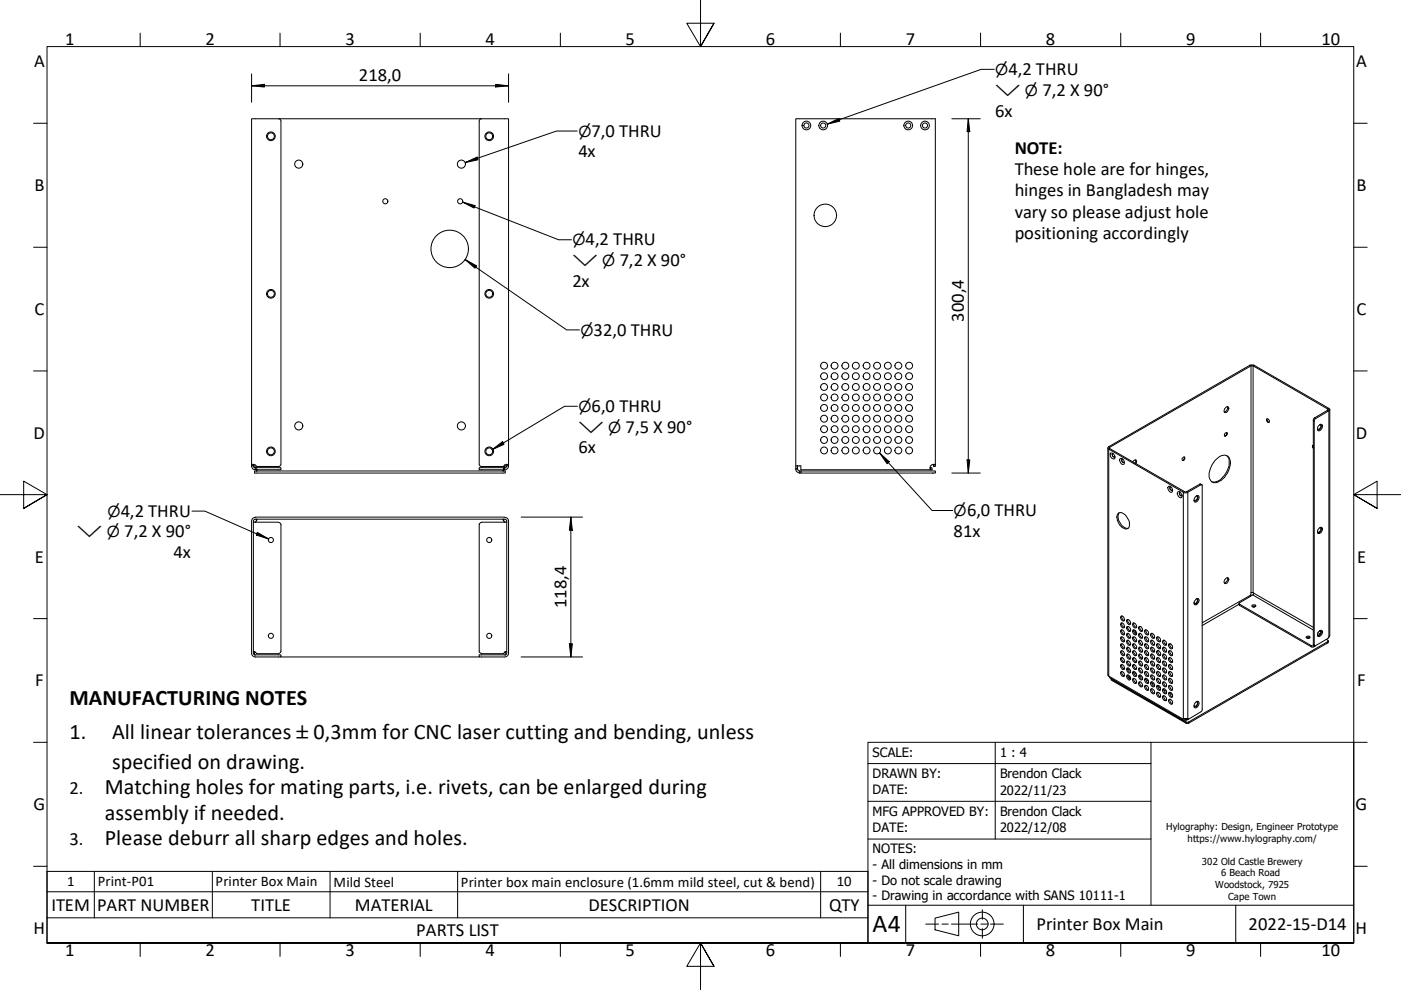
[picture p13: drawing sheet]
<svg xmlns="http://www.w3.org/2000/svg" width="297mm" height="210mm" viewBox="0 0 297 210" stroke-linecap="round" stroke-linejoin="round" font-family="sans-serif">
<defs><g id="words">
<text font-size="5.5" x="185" y="197.6">A4</text>
<g font-size="4.7">
<text x="14.7" y="149.5">MANUFACTURING NOTES</text>
<text x="14.7" y="156.8">1.</text>
<text x="23.7" y="156.8">All linear tolerances</text>
<text x="66.5" y="156.8">0,3mm for CNC laser cutting and bending, unless</text>
<text x="23.7" y="163">specified on drawing.</text>
<text x="22.2" y="168.4">Matching holes for mating parts, i.e. rivets, can be enlarged during</text>
<text x="22.2" y="173.8">assembly if needed.</text>
<text x="22.2" y="179.2">Please deburr all sharp edges and holes.</text>
</g>
<g font-size="3.9">
<text x="13.8" y="9.5">1</text>
<text x="43.6" y="9.5">2</text>
<text x="73.3" y="9.5">3</text>
<text x="102.9" y="9.5">4</text>
<text x="132.7" y="9.5">5</text>
<text x="162.4" y="9.5">6</text>
<text x="192" y="9.5">7</text>
<text x="221.7" y="9.5">8</text>
<text x="251.5" y="9.5">9</text>
<text x="280.2" y="9.5">10</text>
<text x="7.2" y="14.3">A</text>
<text x="76.1" y="17.2">218,0</text>
<text x="213.8" y="16">4,2 THRU</text>
<text x="287.5" y="14.3">A</text>
<text x="221" y="20.4">7,2 X 90°</text>
<text x="125.4" y="29">7,0 THRU</text>
<text x="211" y="24.7">6x</text>
<text x="122.6" y="33.4">4x</text>
<text x="215.1" y="32.6">NOTE:</text>
<text x="7.3" y="40.5">B</text>
<text x="215.1" y="37.1">These hole are for hinges,</text>
<text x="215.1" y="41.6">hinges in Bangladesh may</text>
<text x="287.6" y="40.5">B</text>
<text x="215.1" y="46.1">vary so please adjust hole</text>
<text x="124.1" y="52">4,2 THRU</text>
<text x="215.1" y="50.6">positioning accordingly</text>
<text x="131.4" y="56.4">7,2 X 90°</text>
<text x="121.3" y="60.8">2x</text>
<text x="7.3" y="66.8">C</text>
<text x="125.9" y="71.2">32,0 THRU</text>
<text x="204.3" y="68.2" transform="rotate(-90 204.3 68.2)">300,4</text>
<text x="287.6" y="66.8">C</text>
<text x="125.4" y="87.4">6,0 THRU</text>
<text x="7.1" y="93">D</text>
<text x="132.7" y="91.7">7,5 X 90°</text>
<text x="287.5" y="93">D</text>
<text x="122.6" y="96.1">6x</text>
<text x="25.6" y="109.6">4,2 THRU</text>
<text x="26.4" y="114">7,2 X 90°</text>
<text x="202.2" y="113.9">81x</text>
<text x="205" y="109.5">6,0 THRU</text>
<text x="7.4" y="119.3">E</text>
<text x="36.8" y="118.3">4x</text>
<text x="287.7" y="119.3">E</text>
<text x="120.1" y="128.9" transform="rotate(-90 120.1 128.9)">118,4</text>
<text x="7.4" y="145.5">F</text>
<text x="287.7" y="145.5">F</text>
<text x="62.9" y="156.8">±</text>
<text x="7.1" y="171.8">G</text>
<text x="14.7" y="168.4">2.</text>
<text x="287.4" y="171.8">G</text>
<text x="14.7" y="179.2">3.</text>
<text x="10.9" y="193.1">ITEM</text>
<text x="20.6" y="193.1">PART NUMBER</text>
<text x="53.3" y="193.1">TITLE</text>
<text x="75.2" y="193.1">MATERIAL</text>
<text x="124.8" y="193.1">DESCRIPTION</text>
<text x="175.8" y="193.1">QTY</text>
<text x="219.8" y="197.2">Printer Box Main</text>
<text x="264.7" y="197.2">2022-15-D14</text>
<text x="7.1" y="198">H</text>
<text x="13.8" y="202.8">1</text>
<text x="43.6" y="202.8">2</text>
<text x="73.3" y="202.8">3</text>
<text x="88.3" y="198.5">PARTS LIST</text>
<text x="102.9" y="202.8">4</text>
<text x="132.7" y="202.8">5</text>
<text x="162.4" y="202.8">6</text>
<text x="192" y="202.8">7</text>
<text x="221.7" y="202.8">8</text>
<text x="251.5" y="202.8">9</text>
<text x="280.2" y="202.8">10</text>
<text x="287.4" y="198">H</text>
</g>
<g font-size="3.2">
<text x="211" y="16">⌀</text>
<text x="211" y="20.4">⌵ ⌀</text>
<text x="122.6" y="29">⌀</text>
<text x="121.3" y="52">⌀</text>
<text x="121.3" y="56.4">⌵ ⌀</text>
<text x="123.1" y="71.2">⌀</text>
<text x="122.6" y="87.4">⌀</text>
<text x="122.6" y="91.7">⌵ ⌀</text>
<text x="16.3" y="114">⌵ ⌀</text>
<text x="22.8" y="109.6">⌀</text>
<text x="202.2" y="109.5">⌀</text>
</g>
<g font-size="3.1">
<text x="14.2" y="187.9">1</text>
<text x="20.8" y="187.9">Print-P01</text>
<text x="45.7" y="187.9">Printer Box Main</text>
<text x="70.7" y="188">Mild Steel</text>
<text x="97.7" y="188">Printer box main enclosure (1.6mm mild steel, cut &amp; bend)</text>
<text x="177.4" y="187.9">10</text>
</g>
<g font-size="2.7">
<text x="185" y="160.4">SCALE:</text>
<text x="212" y="160.4">1 : 4</text>
<text x="185" y="164.9">DRAWN BY:</text>
<text x="212" y="165">Brendon Clack</text>
<text x="185" y="168.4">DATE:</text>
<text x="185" y="172.9">MFG APPROVED BY:</text>
<text x="212" y="173">Brendon Clack</text>
<text x="212" y="168.5">2022/11/23</text>
<text x="185" y="176.4">DATE:</text>
<text x="212" y="176.5">2022/12/08</text>
<text x="185" y="180.9">NOTES:</text>
<text x="185" y="184.2">- All dimensions in mm</text>
<text x="185" y="187.6">- Do not scale drawing</text>
<text x="185" y="190.9">- Drawing in accordance with SANS 10111-1</text>
</g>
<g font-size="2">
<text x="247.3" y="176">Hylography: Design, Engineer Prototype</text>
<text x="251.8" y="178.5">https://www.hylography.com/</text>
<text x="254.8" y="183.4">302 Old Castle Brewery</text>
<text x="258.9" y="185.8">6 Beach Road</text>
<text x="257.6" y="188.3">Woodstock, 7925</text>
<text x="260.4" y="190.8">Cape Town</text>
</g>
</g></defs>
<!-- layer: Visible (Hylo) -->
<g fill="none" stroke="#000" stroke-width=".21">
<path d="M59.1 25.2l.4 .2 .1 .3M59.6 25.7v72.7M101.6 25.7v72.7M102.1 25.2l-.4 .2-.1 .3M53.3 98.6a.7 .7 0 0 1 1.1 .3h4.7M53.3 98.6h.4M53.3 98.8h.4M53.3 98.6v-73.4h54.5v73.4M53.3 98.8a.76 .76 0 0 0 .8 .8M53.3 98.6v.2M53.7 98.8l.1 .3 .3 .1M53.7 98.8h.4v.4"/>
<path d="M53.7 98.6v.2M53.8 98.5l-.1 .1M54 99.9h53.1v.4h-53.1zM54.1 99.2h5.5v.4h-5.2v-.4M54.1 99.2v.4l.4 .1-.1 .2M54.4 99.6v.3M59.6 98.4l-.3 .4-.2 .1M101.6 99.2h5.1v.4h-5.1zM101.6 98.4l.2 .4 .3 .1M106.7 99.2h.3v.4M106.7 99.6v.2l.1 .1M106.7 99.6h.3"/>
<path d="M106.7 99.6v.3M107 98.8h.4l-.1 .3-.3 .1zM107.4 98.5v.1M107.4 98.6h.4M107.4 98.8h.4M107.4 98.6v.2M107.8 98.6v-.1a.87 .87 0 0 0-1 .4h-4.8M107.8 98.8a.87 .87 0 0 1-.8 .8M107.8 98.6v.2M168.7 99.3v.2h.4v-.2M168.7 99.5a.87 .87 0 0 0 .8 .8M169.1 99.5l.3 .4h.1"/>
<path d="M169.5 99.9v.4M169.5 99.9h.3M169.8 99.9h28.5v.4h-28.5zM197.2 99.2h.1M197.3 99.2h.3v.4h-.3zM197.5 98.6l-.3 .3v.6l.1 .1h-27.5v-.8h-1.1v.5h.4v-.5M197.5 98.6a.53 .53 0 0 1 .8 0v-73.4h-29.6v73.6M197.9 98.5v.1M197.9 98.6h.4v.3h-.4zM234.9 95v48.2l.4 .5 15.5 9M235.5 96a.83 .83 0 0 1 .7 .4 .83 .83 0 0 1 0 .9 .89 .89 0 0 1-.7-1.3zM235.9 96.2a.51 .51 0 0 0 .4 .7"/>
<path d="M236 96.2a.37 .37 0 0 0-.1 .5 .37 .37 0 0 0 .5 .1M237.5 97.3a.7 .7 0 0 1 .8 .3 .7 .7 0 0 1-.2 .9 .87 .87 0 0 1-.6-1.2zM237.9 97.3a.51 .51 0 0 0 .4 .8M238 97.3a.37 .37 0 0 0-.1 .5 .37 .37 0 0 0 .5 .2M240.2 98l.4-.5h.3l.1 .3-.1 .5M240.7 97.5l.1 .3-.2 .4M250.9 96.9h.1a.45 .45 0 0 1 .1 .5 .45 .45 0 0 1-.5 .2v-.4zM251.1 96.9a.51 .51 0 0 1-.4 .7M251.1 97l-.3 .6M257.9 97.4a1.76 1.76 0 0 1 2.7-.3 4.2 4.2 0 0 1-1.3 4.4l-.7 .5a1.34 1.34 0 0 1-1.6 .2 1.34 1.34 0 0 1-.7-1.5 5.4 5.4 0 0 1 1.6-3.3zM259.7 91.9l.3-.2a.39 .39 0 0 1 .1 .5 .39 .39 0 0 1-.4 .2zM259.8 86.5l.5-.3a.74 .74 0 0 1 .1 .9 .74 .74 0 0 1-.8 .3l-.1-.4z"/>
<path d="M260.1 91.7a.48 .48 0 0 1-.4 .7M260.1 96.6a2.81 2.81 0 0 1 0 3.4 3.4 3.4 0 0 1-2.9 2.2l-.3-.1M260.2 91.8l-.4 .7M260.2 86.2a.89 .89 0 0 1-.6 1.1M268.5 88.9l.4 .7M268.6 88.8a.43 .43 0 0 1 .5 .3 .43 .43 0 0 1-.2 .5l-.3-.3zM268.7 88.8a.44 .44 0 0 0-.1 .5 .44 .44 0 0 0 .4 .2M278.3 94.5l.1 .3M278.4 94.4l-.1 .2 .1 .4M278.4 94.4l-.1 .1 .1 .5M279.5 90.3l.3-.3h.4a.82 .82 0 0 1 0 .9 .82 .82 0 0 1-.8 .4l-.1-.5zM279.8 90.1l.2-.1a.65 .65 0 0 1 .1 .7 .65 .65 0 0 1-.6 .4l-.2-.2"/>
<path d="M280 90.1a.79 .79 0 0 1-.6 1M281.9 86.8v48l-.3 .6-2.6 1.5M53.3 110.5v28M53.7 110.5v28M53.7 110.7h5.4M54.1 109.6h52.9M54.1 109.7a.79 .79 0 0 0-.8 .8M54.3 110.4l-.3 .3M54.4 110.1l.1 .1-.1 .3v-.4M59.1 110.8h.2l.3 .5M59.6 111.2v26.9l-.3 .4h-.2M101.6 111.2v26.9l.1 .2 .4 .2"/>
<path d="M102 110.7h5.4M102.1 110.8l-.4 .2-.1 .3M106.7 110.1l.1 .4-.1-.2v-.2h.1M106.8 110.4l.3 .3M107 109.7a.79 .79 0 0 1 .8 .8M107.4 110.5v-.2l-.4-.2h-52.9l-.4 .4M107.4 110.5v28M107.8 110.5v28M169.5 100.3h.3M237 108.9a1.33 1.33 0 0 1 2 .8 1.91 1.91 0 0 1 .1 2.3 1.91 1.91 0 0 1-2.2-1.7l-.1-.7zM237.3 108.7a2.37 2.37 0 0 0 1.5 3.3h.4M247.7 103.2a.77 .77 0 0 1 .8 .3 .77 .77 0 0 1 0 .9 .87 .87 0 0 1-.8-1.2z"/>
<path d="M248.1 103.2a.51 .51 0 0 0 .4 .8M248.2 103.2a.37 .37 0 0 0-.1 .5 .37 .37 0 0 0 .5 .2M249.6 104.4l.1-.1a.84 .84 0 0 1 .9 1.1 .79 .79 0 0 1-1-1zM250.1 104.4a.51 .51 0 0 0 .5 .7M250.3 104.4a.37 .37 0 0 0-.2 .5 .37 .37 0 0 0 .5 .1M253.6 105.3l.4-.2a.82 .82 0 0 1 .1 .9 .82 .82 0 0 1-.9 .4v-.8zM253.6 105.2l.2-.1a.65 .65 0 0 1 .1 .7 .65 .65 0 0 1-.6 .4l-.1-.2M253.8 105.1a.73 .73 0 0 1-.6 1M254.8 102.8l-.3-.2-3.2 1.7-16-9.2-.1-.2 30.2-17.4 16.2 9.3-3 1.9-.2 .2v47.8l.4 .2M279.5 112.2l.2-.2a.41 .41 0 0 1 .7-.1 .41 .41 0 0 1-.1 .7l-.3 .3-.5 .2-.2-.2zM279.8 111.9h.2a.61 .61 0 0 1 .1 .7 .61 .61 0 0 1-.7 .3l-.1-.2M280 111.9a.79 .79 0 0 1-.6 1"/>
<path d="M53.3 138.5a.79 .79 0 0 0 .8 .8h5.5v-.5h-5.5M53.7 138.5l.1 .2 .3 .2M53.8 138.1l.3 .2-.1-.2h-.3v.2M54 138.2v.6M54 138.8h.1M54.1 138.3l.3 .3h4.7M59.6 139.3h42M107 138.3l.2-.2 .2 .2M107 138.3l-.2 .3h-4.8M107.1 138.2v.6M107.4 138.1l-.4 .2M107.4 138.5l-.2 .4h-.2"/>
<path d="M107.8 138.5a.79 .79 0 0 1-.8 .8h-5.4v-.5h5.4M237.6 139.5a.58 .58 0 0 1 .7 .3 .58 .58 0 0 1 0 .7l-.6-.4zM237.6 138.1a.58 .58 0 0 1 .7 .2 .58 .58 0 0 1 0 .7l-.5-.2zM237.6 130.7a.58 .58 0 0 1 .7 .2 .58 .58 0 0 1 0 .8l-.4-.1-.2-.3zM237.7 136.5a.68 .68 0 0 1 .6 .4 .68 .68 0 0 1 0 .7 .77 .77 0 0 1-.6-1.1zM237.7 135a.68 .68 0 0 1 .6 .4 .68 .68 0 0 1 0 .7 .77 .77 0 0 1-.6-1.1zM237.7 133.6a.68 .68 0 0 1 .6 .3 .68 .68 0 0 1 0 .8 .77 .77 0 0 1-.6-1.1zM237.7 132.1a.64 .64 0 0 1 .6 .3 .64 .64 0 0 1 0 .7 .7 .7 0 0 1-.6-1zM237.9 139.4v.5l.5 .5M237.9 138v.5l.5 .4M237.9 136.5v.5l.5 .4M237.9 135v.5l.5 .5"/>
<path d="M237.9 133.5v.5l.5 .5M237.9 132.1v.5l.5 .4M237.9 130.6v.5l.5 .4M238.9 135.9a.58 .58 0 0 1 .7 .2 .58 .58 0 0 1-.1 .7h-.3l-.2-.4zM238.9 134.4a.58 .58 0 0 1 .7 .2 .58 .58 0 0 1-.1 .8l-.5-.4zM238.9 132.9a.58 .58 0 0 1 .7 .3 .58 .58 0 0 1-.1 .7l-.4-.3zM239 138.7a.68 .68 0 0 1 .6 .4 .68 .68 0 0 1-.1 .7 .77 .77 0 0 1-.5-1.1zM239 137.3a.65 .65 0 0 1 .6 .3 .65 .65 0 0 1 0 .7 .69 .69 0 0 1-.6-1zM239 131.4a.68 .68 0 0 1 .6 1 .69 .69 0 0 1-.6-1zM239.1 138.7v.5l.5 .5M239.1 137.2v.5l.5 .4M239.1 135.7v.5l.5 .5"/>
<path d="M239.1 134.3v.5l.5 .4M239.1 132.8v.5l.5 .5M239.1 131.4v.5l.5 .4M240.2 139.5a.58 .58 0 0 1 .7 .3 .58 .58 0 0 1-.1 .7l-.6-.4zM240.2 138.1a.58 .58 0 0 1 .7 .2 .58 .58 0 0 1-.1 .7l-.5-.2zM240.2 136.5a.68 .68 0 0 1 .7 1 .69 .69 0 0 1-.7-1zM240.2 135a.68 .68 0 0 1 .6 .4 .68 .68 0 0 1 0 .7 .77 .77 0 0 1-.6-1.1zM240.2 133.6a.68 .68 0 0 1 .6 .3 .68 .68 0 0 1 0 .8 .77 .77 0 0 1-.6-1.1zM240.2 132.1a.65 .65 0 0 1 .7 .3 .65 .65 0 0 1 0 .7 .69 .69 0 0 1-.7-1zM240.4 139.4v.5l.5 .5M240.4 138v.5l.5 .4M240.4 136.5v.5l.5 .4"/>
<path d="M240.4 135v.5l.5 .5M240.4 133.5v.5l.5 .5M240.4 132.1v.5l.5 .4M240.4 133.9l.3-.1v.5M241 134.3l-.1 .2M241.4 135.9a.58 .58 0 0 1 .7 .2 .58 .58 0 0 1 0 .7h-.4l-.2-.4zM241.4 134.4a.58 .58 0 0 1 .7 .2 .58 .58 0 0 1 0 .8l-.6-.4zM241.4 132.9h.1a.63 .63 0 0 1 .6 .3 .63 .63 0 0 1 0 .7l-.6-.5zM241.5 138.7a.68 .68 0 0 1 .6 .4 .68 .68 0 0 1 0 .7 .77 .77 0 0 1-.6-1.1zM241.5 137.3a.65 .65 0 0 1 .6 .3 .65 .65 0 0 1 0 .7 .69 .69 0 0 1-.6-1zM241.7 138.7v.5l.6 .5M241.7 137.2v.5l.4 .4h.2"/>
<path d="M241.7 135.7v.5l.4 .5h.2M241.7 134.3v.5l.6 .4M241.7 132.8v.5l.6 .5M242.7 139.5a.58 .58 0 0 1 .7 .3 .58 .58 0 0 1-.1 .7l-.5-.4zM242.7 138.1a.58 .58 0 0 1 .7 .2 .58 .58 0 0 1-.1 .7l-.4-.2zM242.8 136.5a.64 .64 0 0 1 .6 .3 .64 .64 0 0 1-.1 .8 .77 .77 0 0 1-.5-1.1zM242.8 135a.64 .64 0 0 1 .6 .4 .64 .64 0 0 1-.1 .7 .77 .77 0 0 1-.5-1.1zM242.8 133.6a.64 .64 0 0 1 .6 .3 .64 .64 0 0 1-.1 .8 .77 .77 0 0 1-.5-1.1zM243 139.4l.1 .7 .4 .3M243 138l.1 .6 .4 .3M243 136.5l.1 .6 .4 .3M243 135l.1 .7 .4 .3"/>
<path d="M243 133.5l.1 .7 .4 .3M244 135.9a.58 .58 0 0 1 .7 .2 .58 .58 0 0 1-.1 .7h-.3l-.3-.4zM244 134.4a.58 .58 0 0 1 .7 .2 .58 .58 0 0 1-.1 .8l-.6-.4zM244 138.7a.64 .64 0 0 1 .7 .4 .64 .64 0 0 1-.1 .7 .77 .77 0 0 1-.6-1.1zM244 137.3a.61 .61 0 0 1 .7 .3 .61 .61 0 0 1-.1 .7 .7 .7 0 0 1-.6-1zM244.2 138.7l.1 .7 .5 .3M244.2 137.2l.1 .7 .5 .2M244.2 135.7l.1 .7 .5 .3M244.2 134.3l.1 .7 .5 .2M245.2 139.5a.58 .58 0 0 1 .7 .3 .58 .58 0 0 1 0 .7l-.6-.4zM245.2 138.1a.58 .58 0 0 1 .7 .2 .58 .58 0 0 1 0 .7l-.5-.2zM245.3 136.5a.64 .64 0 0 1 .7 .3 .64 .64 0 0 1-.1 .8 .77 .77 0 0 1-.6-1.1z"/>
<path d="M245.3 135a.64 .64 0 0 1 .7 .4 .64 .64 0 0 1-.1 .7 .77 .77 0 0 1-.6-1.1zM245.5 139.4l.1 .7 .5 .3M245.5 138l.1 .6 .5 .3M245.5 136.5l.1 .6 .5 .3M245.5 135l.1 .7 .5 .3M246.6 138.7a.64 .64 0 0 1 .6 .4 .64 .64 0 0 1-.1 .7 .77 .77 0 0 1-.5-1.1zM246.6 137.3a.61 .61 0 0 1 .6 .3 .61 .61 0 0 1-.1 .7 .7 .7 0 0 1-.5-1zM246.6 135.8a.61 .61 0 0 1 .6 .3 .61 .61 0 0 1-.1 .7 .7 .7 0 0 1-.5-1zM246.8 138.7l.1 .7 .4 .3M246.8 137.2l.1 .7 .4 .2M246.8 135.7l.1 .7 .4 .3M247.8 139.5a.58 .58 0 0 1 .7 .3 .58 .58 0 0 1-.1 .7l-.6-.4z"/>
<path d="M247.8 138.1a.58 .58 0 0 1 .7 .2 .58 .58 0 0 1-.1 .7l-.6-.4zM247.8 136.5a.64 .64 0 0 1 .7 .3 .64 .64 0 0 1-.1 .8 .77 .77 0 0 1-.6-1.1zM248 139.4l.2 .7 .4 .3M248 138l.2 .6 .4 .3M248 136.5l.2 .6 .4 .3M253.6 127a.48 .48 0 0 1 .5 .4 .48 .48 0 0 1-.4 .5l-.4 .2-.1-.3M253.7 127l.3-.1a.79 .79 0 0 1 .1 .9 .79 .79 0 0 1-.9 .4v-.7zM253.8 127a.79 .79 0 0 1-.6 1M260 122.6l.3-.1a.78 .78 0 0 1 .1 .8 .78 .78 0 0 1-.7 .4l-.2-.4zM260.2 122.5a.89 .89 0 0 1-.6 1.1M262.7 127.9v.4l15.3 8.8 .4 .1 .6-.3M265.1 126.5l.1-.9a.32 .32 0 0 1 .5 .1 .32 .32 0 0 1-.1 .4l-2.9 1.8v.1l15.3 8.9h.4l.2-.1"/>
<path d="M265.5 128.6h.7M265.5 128.3l.8 .1a.38 .38 0 0 1-.5 .3 .38 .38 0 0 1-.3-.4zM265.7 128.7h.3M265.7 128.7h.2M276.9 135a.47 .47 0 0 1 .5-.1 .47 .47 0 0 1 .3 .3l-.4 .2zM277 135.2l.2-.1 .5 .1M277.2 135.4h.3h-.3M279 136.9h-.2l-.2-.1v-47.5l.2-.5 3.1-1.8v-.2l-16-9.4h-.7l-30.3 17.5v.3l16.2 9.3h.6l3-1.8 .2 .1v47.8l-.3 .3-3 1.8 .1-.3M279.5 134l.7-.4a.79 .79 0 0 1 0 .9 .79 .79 0 0 1-.8 .4l-.1-.5zM279.8 133.7h.2a.57 .57 0 0 1 .1 .7 .57 .57 0 0 1-.7 .3l-.1-.2M280 133.7a.79 .79 0 0 1-.6 1M281.2 135.5l.4 .3v.2l-29.7 17.1h-.4l-15.9-9.2v.3l15.9 9.1 .4 .1 29.7-17.2v-.3"/>
<path d="M235.5 143.8l.1 .1M237.6 141a.58 .58 0 0 1 .7 .2 .58 .58 0 0 1 0 .8l-.4-.1-.2-.3zM237.7 142.4a.64 .64 0 0 1 .6 .3 .64 .64 0 0 1 0 .7 .7 .7 0 0 1-.6-1zM237.9 142.3v.5l.5 .5M237.9 140.9v.5l.5 .4M238.9 143.2a.58 .58 0 0 1 .7 .2 .58 .58 0 0 1-.1 .8l-.4-.3zM239 141.6a.68 .68 0 0 1 .6 1.1 .69 .69 0 0 1-.6-1.1zM239 140.2a.68 .68 0 0 1 .6 .3 .68 .68 0 0 1-.1 .8 .77 .77 0 0 1-.5-1.1zM239.1 141.8l.5 .3M239.1 143.1v.5l.5 .5M239.1 141.6v.5l.5 .5M239.1 140.2v.4l.5 .5"/>
<path d="M239.5 143.8h.2zM239.5 143.4l-.2 .1 .4 .3M239.6 143.6l-.3 .1M240.2 141a.58 .58 0 0 1 .7 .2 .58 .58 0 0 1-.1 .8l-.3-.1-.3-.3zM240.2 143.9a.68 .68 0 0 1 .6 .3 .68 .68 0 0 1 0 .7 .77 .77 0 0 1-.6-1zM240.2 142.4a.65 .65 0 0 1 .7 .3 .65 .65 0 0 1 0 .7 .69 .69 0 0 1-.7-1zM240.3 142.6l.6 .3M240.4 143.8v.5l.5 .5M240.4 142.3v.5l.5 .5M240.4 140.9v.5l.5 .4M241.4 144.7a.58 .58 0 0 1 .7 .2 .58 .58 0 0 1 0 .7h-.4l-.2-.3zM241.4 143.2a.58 .58 0 0 1 .7 .2 .58 .58 0 0 1 0 .8l-.6-.5z"/>
<path d="M241.5 141.6a.68 .68 0 0 1 .6 1.1 .69 .69 0 0 1-.6-1.1zM241.5 140.2a.68 .68 0 0 1 .6 .3 .68 .68 0 0 1 0 .8 .77 .77 0 0 1-.6-1.1zM241.6 143.3l.6 .3M241.7 144.6v.5l.6 .4M241.7 143.1v.5l.6 .5M241.7 141.6v.5l.6 .5M241.7 140.2v.4l.6 .5M242.7 141a.58 .58 0 0 1 .7 .2 .58 .58 0 0 1-.1 .8l-.3-.1-.2-.3zM242.8 145.3a.64 .64 0 0 1 .6 .4 .64 .64 0 0 1-.1 .7 .77 .77 0 0 1-.5-1.1zM242.8 143.9a.64 .64 0 0 1 .6 .3 .64 .64 0 0 1-.1 .7 .77 .77 0 0 1-.5-1zM242.8 142.4a.61 .61 0 0 1 .6 .3 .61 .61 0 0 1-.1 .7 .7 .7 0 0 1-.5-1zM242.9 144.1l.6 .3"/>
<path d="M243 145.3l.1 .7 .4 .3M243 143.8l.1 .7 .4 .3M243 142.3l.1 .7 .4 .3M243 140.9l.1 .7 .4 .2M244 146.1a.58 .58 0 0 1 .7 .3 .58 .58 0 0 1-.1 .7l-.3-.1-.3-.3zM244 144.7a.58 .58 0 0 1 .7 .2 .58 .58 0 0 1-.1 .7h-.3l-.3-.3zM244 143.2a.58 .58 0 0 1 .7 .2 .58 .58 0 0 1-.1 .8l-.4-.3zM244 141.6a.64 .64 0 0 1 .7 .4 .64 .64 0 0 1-.1 .7 .77 .77 0 0 1-.6-1.1zM244 140.2a.64 .64 0 0 1 .7 .3 .64 .64 0 0 1-.1 .8 .77 .77 0 0 1-.6-1.1zM244.2 144.8l.5 .3M244.2 146l.1 .7 .5 .3M244.2 144.6l.1 .7 .5 .2"/>
<path d="M244.2 143.1l.1 .6 .5 .4M244.2 141.6l.1 .7 .5 .3M244.2 140.2l.1 .6 .5 .3M245.2 141a.58 .58 0 0 1 .7 .2 .58 .58 0 0 1 0 .8l-.3-.1-.3-.3zM245.3 146.8a.64 .64 0 0 1 .7 .3 .64 .64 0 0 1-.1 .8 .77 .77 0 0 1-.6-1.1zM245.3 145.3a.64 .64 0 0 1 .7 .4 .64 .64 0 0 1-.1 .7 .77 .77 0 0 1-.6-1.1zM245.3 143.9a.64 .64 0 0 1 .7 .3 .64 .64 0 0 1-.1 .7 .77 .77 0 0 1-.6-1zM245.3 142.4a.61 .61 0 0 1 .7 .3 .61 .61 0 0 1-.1 .7 .7 .7 0 0 1-.6-1zM245.4 145.5l.6 .3M245.5 146.8l.1 .6 .5 .3M245.5 145.3l.1 .7 .5 .3M245.5 143.8l.1 .7 .5 .3"/>
<path d="M245.5 142.3l.1 .7 .5 .3M245.5 140.9l.1 .7 .5 .2M246.5 146.1a.58 .58 0 0 1 .7 .3 .58 .58 0 0 1-.1 .7l-.3-.1-.2-.3zM246.5 144.7a.58 .58 0 0 1 .7 .2 .58 .58 0 0 1-.1 .7h-.3l-.2-.3zM246.5 143.2a.58 .58 0 0 1 .7 .2 .58 .58 0 0 1-.1 .8l-.4-.3zM246.6 147.5a.61 .61 0 0 1 .6 .3 .61 .61 0 0 1-.1 .8 .7 .7 0 0 1-.5-1.1zM246.6 141.6a.64 .64 0 0 1 .6 .4 .64 .64 0 0 1-.1 .7 .77 .77 0 0 1-.5-1.1zM246.6 140.2a.64 .64 0 0 1 .6 .3 .64 .64 0 0 1-.1 .8 .77 .77 0 0 1-.5-1.1zM246.7 146.3l.6 .3M246.8 147.5l.1 .7 .4 .2M246.8 146l.1 .7 .4 .3M246.8 144.6l.1 .7 .4 .2"/>
<path d="M246.8 143.1l.1 .6 .4 .4M246.8 141.6l.1 .7 .4 .3M246.8 140.2l.1 .6 .4 .3M247.8 141a.58 .58 0 0 1 .7 .2 .58 .58 0 0 1-.1 .8l-.3-.1-.3-.3zM247.8 148.3a.6 .6 0 0 1 .7 .3 .6 .6 0 0 1-.1 .7 .74 .74 0 0 1-.6-1zM247.8 146.8a.64 .64 0 0 1 .7 .3 .64 .64 0 0 1-.1 .8 .77 .77 0 0 1-.6-1.1zM247.8 145.3a.64 .64 0 0 1 .7 .4 .64 .64 0 0 1-.1 .7 .77 .77 0 0 1-.6-1.1zM247.8 143.9a.64 .64 0 0 1 .7 .3 .64 .64 0 0 1-.1 .7 .77 .77 0 0 1-.6-1zM247.8 142.4a.61 .61 0 0 1 .7 .3 .61 .61 0 0 1-.1 .7 .7 .7 0 0 1-.6-1zM248 147l.6 .3M248 148.2l.2 .7 .4 .3M248 146.8l.2 .6 .4 .3"/>
<path d="M248 145.3l.2 .7 .4 .3M248 143.8l.2 .7 .4 .3M248 142.3l.2 .7 .4 .3M248 140.9l.2 .7 .4 .2M250.8 152.4v.3h.5M250.9 152.4h1l.1 .1-.2-.1M250.9 152.4h-.1M251 152.4h.3M251.3 152.4h.3M251.3 152.7h.3M251.3 152.4v.3M253.6 148.8h.2a.65 .65 0 0 1 .1 .7 .65 .65 0 0 1-.6 .3l-.1-.2"/>
<path d="M253.7 148.8l.3-.1a.82 .82 0 0 1 .1 .9 .82 .82 0 0 1-.9 .4v-.7zM253.8 148.8a.79 .79 0 0 1-.6 1"/>
<circle cx="57.4" cy="28.9" r=".73"/>
<circle cx="57.4" cy="28.9" r=".92"/>
<circle cx="63.3" cy="34.8" r=".86"/>
<circle cx="97.8" cy="34.8" r=".86"/>
<circle cx="103.7" cy="28.9" r=".92"/>
<circle cx="103.7" cy="28.9" r=".73"/>
<circle cx="171" cy="26.6" r=".54"/>
<circle cx="171" cy="26.6" r=".92"/>
<circle cx="174.5" cy="26.6" r=".92"/>
<circle cx="174.5" cy="26.6" r=".54"/>
<circle cx="192.6" cy="26.6" r=".54"/>
<circle cx="192.6" cy="26.6" r=".92"/>
<circle cx="196.1" cy="26.6" r=".92"/>
<circle cx="196.1" cy="26.6" r=".54"/>
<circle cx="81.7" cy="42.7" r=".54"/>
<circle cx="95.3" cy="52.8" r="4"/>
<circle cx="97.6" cy="42.7" r=".54"/>
<circle cx="175" cy="45.7" r="2.38"/>
<circle cx="57.4" cy="62.3" r=".73"/>
<circle cx="57.4" cy="62.3" r=".92"/>
<circle cx="103.7" cy="62.3" r=".92"/>
<circle cx="103.7" cy="62.3" r=".73"/>
<circle cx="174.7" cy="79.8" r=".73"/>
<circle cx="174.7" cy="77.5" r=".73"/>
<circle cx="176.9" cy="79.8" r=".73"/>
<circle cx="176.9" cy="77.5" r=".73"/>
<circle cx="179.2" cy="79.8" r=".73"/>
<circle cx="179.2" cy="77.5" r=".73"/>
<circle cx="181.5" cy="79.8" r=".73"/>
<circle cx="181.5" cy="77.5" r=".73"/>
<circle cx="183.7" cy="77.5" r=".73"/>
<circle cx="183.7" cy="79.8" r=".73"/>
<circle cx="186" cy="79.8" r=".73"/>
<circle cx="186" cy="77.5" r=".73"/>
<circle cx="188.2" cy="79.8" r=".73"/>
<circle cx="188.2" cy="77.5" r=".73"/>
<circle cx="190.5" cy="79.8" r=".73"/>
<circle cx="190.5" cy="77.5" r=".73"/>
<circle cx="192.8" cy="79.8" r=".73"/>
<circle cx="192.8" cy="77.5" r=".73"/>
<circle cx="57.4" cy="95.7" r=".73"/>
<circle cx="57.4" cy="95.7" r=".92"/>
<circle cx="63.3" cy="90.3" r=".86"/>
<circle cx="97.8" cy="90.3" r=".86"/>
<circle cx="103.7" cy="95.7" r=".92"/>
<circle cx="103.7" cy="95.7" r=".73"/>
<circle cx="174.7" cy="84.3" r=".73"/>
<circle cx="174.7" cy="95.5" r=".73"/>
<circle cx="174.7" cy="88.8" r=".73"/>
<circle cx="174.7" cy="93.3" r=".73"/>
<circle cx="174.7" cy="82" r=".73"/>
<circle cx="174.7" cy="91" r=".73"/>
<circle cx="174.7" cy="86.5" r=".73"/>
<circle cx="176.9" cy="95.5" r=".73"/>
<circle cx="176.9" cy="84.3" r=".73"/>
<circle cx="176.9" cy="91" r=".73"/>
<circle cx="176.9" cy="88.8" r=".73"/>
<circle cx="176.9" cy="82" r=".73"/>
<circle cx="176.9" cy="93.3" r=".73"/>
<circle cx="176.9" cy="86.5" r=".73"/>
<circle cx="179.2" cy="93.3" r=".73"/>
<circle cx="179.2" cy="95.5" r=".73"/>
<circle cx="179.2" cy="91" r=".73"/>
<circle cx="179.2" cy="84.3" r=".73"/>
<circle cx="179.2" cy="86.5" r=".73"/>
<circle cx="179.2" cy="88.8" r=".73"/>
<circle cx="179.2" cy="82" r=".73"/>
<circle cx="181.5" cy="88.8" r=".73"/>
<circle cx="181.5" cy="93.3" r=".73"/>
<circle cx="181.5" cy="95.5" r=".73"/>
<circle cx="181.5" cy="91" r=".73"/>
<circle cx="181.5" cy="84.3" r=".73"/>
<circle cx="181.5" cy="82" r=".73"/>
<circle cx="181.5" cy="86.5" r=".73"/>
<circle cx="183.7" cy="84.3" r=".73"/>
<circle cx="183.7" cy="91" r=".73"/>
<circle cx="183.7" cy="88.8" r=".73"/>
<circle cx="183.7" cy="82" r=".73"/>
<circle cx="183.7" cy="93.3" r=".73"/>
<circle cx="183.7" cy="86.5" r=".73"/>
<circle cx="183.7" cy="95.5" r=".73"/>
<circle cx="186" cy="88.8" r=".73"/>
<circle cx="186" cy="84.3" r=".73"/>
<circle cx="186" cy="86.5" r=".73"/>
<circle cx="186" cy="82" r=".73"/>
<circle cx="186" cy="93.3" r=".73"/>
<circle cx="186" cy="95.5" r=".73"/>
<circle cx="186" cy="91" r=".73"/>
<circle cx="188.2" cy="88.8" r=".73"/>
<circle cx="188.2" cy="84.3" r=".73"/>
<circle cx="188.2" cy="82" r=".73"/>
<circle cx="188.2" cy="93.3" r=".73"/>
<circle cx="188.2" cy="95.5" r=".73"/>
<circle cx="188.2" cy="91" r=".73"/>
<circle cx="188.2" cy="86.5" r=".73"/>
<circle cx="190.5" cy="91" r=".73"/>
<circle cx="190.5" cy="95.5" r=".73"/>
<circle cx="190.5" cy="88.8" r=".73"/>
<circle cx="190.5" cy="93.3" r=".73"/>
<circle cx="190.5" cy="86.5" r=".73"/>
<circle cx="190.5" cy="84.3" r=".73"/>
<circle cx="190.5" cy="82" r=".73"/>
<circle cx="192.8" cy="88.8" r=".73"/>
<circle cx="192.8" cy="82" r=".73"/>
<circle cx="192.8" cy="95.5" r=".73"/>
<circle cx="192.8" cy="93.3" r=".73"/>
<circle cx="192.8" cy="91" r=".73"/>
<circle cx="192.8" cy="84.3" r=".73"/>
<circle cx="192.8" cy="86.5" r=".73"/>
<circle cx="57.4" cy="114.5" r=".54"/>
<circle cx="103.7" cy="114.5" r=".54"/>
<circle cx="57.4" cy="134.8" r=".54"/>
<circle cx="103.7" cy="134.8" r=".54"/>
</g>
<!-- layer: Visible Narrow (Hylo) -->
<g fill="none" stroke="#000" stroke-width=".21">
<path d="M265 77.4l.2 .2v48M265.9 77.4l-.2 .2v48M235.1 94.7l.2 .1v.3l-.2 .1v48.2M278.4 89.1l.2 .2M278.7 88.6l.3 .1M281.7 86.6l-.2 .1v.3l.2 .1v48M251.1 104.2l-.2 .2v48M251.6 104.2l.2 .2v48M254.4 102.7l.2 .1M242.3 139.4l-.3 .1M243 139.4l-.1 .1M243.5 138.7l-.2 .1"/>
<path d="M244.3 138.7l-.1 .1M244.8 137.9l-.3 .2M245.6 138h-.2M246.1 137.2l-.3 .1M246.9 137.3h-.2M247.3 136.4l-.2 .2M248.2 136.5l-.2 .1M262.7 128.1l-7.8 4.5M262.8 128.1v.3M265.1 126.2l-10.2 5.9M265.6 126.1l12.8 7.5M265.8 125.8l12.6 7.2"/>
<path d="M278 136.9v.2M278.4 136.6l.2 .2M278.6 136.9v.2M279.5 134.1l.4 .3M279.7 133.8l.3 .2M281.5 136.1v.2M235.2 143.4l15.6 9M238.4 141.6l-.2 .2M239.2 141.6l-.1 .1M239.7 140.9l-.2 .1M240.5 140.9l-.2 .1M241 140.1l-.3 .1"/>
<path d="M241.7 140.2h-.1M251.1 152.4h.2M251.5 153.1v.2M252 153.1v.2"/>
</g>
<!-- layer: Symbol (Hylo) -->
<g fill="none" stroke="#000" stroke-width=".21">
<path d="M210.8 14.7h-2.8l-32.6 11.6M98.7 34.5l2.5-1.2 .1 .6zM122.4 27.8h-4.4l-19.3 6.7M175.4 26.3l2.5-1.2 .2 .6zM98 42.8l2.7 .8-.2 .5zM98 42.8l20.4 8h2.8M98.6 55l2.4 1.4-.3 .5zM98.6 55l21.5 14.9h2.8M104.3 95.3l2.3-1.7 .3 .6zM122.4 86.1h-2.7l-15.4 9.2M186.5 96l2 1.9-.4 .4zM186.5 96l11.1 12.2h4.4"/>
<path d="M40.7 108.4h2.7l13.6 5.9M54.5 112.9l2.5 1.4-2.6-.9zM10 189.1h174v-4.3h-174v9.8M10 194.6v5.3h174v-5.3M20 184.8v9.8M45 184.8v9.8M70 184.8v9.8M97 184.8v9.8M174 184.8v9.8M184 189.1v5.5h-174"/>
</g>
<!-- layer: Border (Hylo) -->
<g fill="none" stroke="#000" stroke-width=".21">
<path d="M148.5 -.1v10l-2.9-5h5.8l-2.9 5 2.9-5M29.7 7v2.9M59.4 7v2.9M89.1 7v2.9M118.8 7v2.9M178.2 7v2.9M207.9 7v2.9M237.6 7v2.9M267.3 7v2.9M7.1 26.1h2.9M287 26.1h2.9M7.1 52.4h2.9"/>
<path d="M287 52.4h2.9M7.1 78.6h2.9M287 78.6h2.9M0 104.9h10l-5-2.9v5.8l5-2.9-5 2.9M297 104.9h-10l5-2.9v5.8l-5-2.9 5 2.9M7.1 131.2h2.9M287 131.2h2.9M7.1 157.4h2.9M287 157.4h2.9M7.1 183.7h2.9M10 199.9v-190h277v190h-277h277M29.7 199.9v2.9"/>
<path d="M59.4 199.9v2.9M89.1 199.9v2.9M118.8 199.9v2.9M178.2 199.9v2.9M207.9 199.9v2.9M237.6 199.9v2.9M267.3 199.9v2.9M287 183.7h2.9M151.4 204.9l-2.9-5 2.9 5h-5.8l2.9-5v10"/>
</g>
<!-- layer: Title (Hylo) -->
<g fill="none" stroke="#000" stroke-width=".21">
<path d="M184 157.4h103v42.5h-103zM211 157.4v20.5M244 157.4v34.5M184 177.9h60M184 169.9h60M184 161.9h60M184 191.9h103M192 191.9v8M196.3 195.9h2.7M198.2 194.7l5.1-1.3v5l-5.1-1.3zM199.7 195.9h1.3M201.7 195.9h5.6"/>
<path d="M208 195.9h1.3M208.3 192.9v2M208.3 196.9v2M210 195.9h2.7M217 191.9v8M262 191.9v8"/>
<circle cx="208.2" cy="195.9" r="2.51"/>
<circle cx="208.2" cy="195.9" r="1.24"/>
</g>
<!-- layer: Dimension (Hylo) -->
<g fill="none" stroke="#000" stroke-width=".21">
<path d="M53.3 18.2l2.8-.3v.6zM53.3 18.2h54.5M53.3 15.7v6M105.1 17.9l2.7 .3-2.7 .3zM107.8 15.7v6M201.8 25.2h6M205.3 25.2l.3 2.7h-.6zM205.3 25.2v75.1M205 97.5h.6l-.3 2.8zM110.5 109.6h13M121 109.6l.3 2.8h-.6zM121 109.6v29.7"/>
<path d="M201.8 100.3h6M110.5 139.3h13M120.7 136.5h.6l-.3 2.8z"/>
</g>
<g fill="#000">
<path d="M53.3 18.2l2.8-.3v.6z" fill-rule="evenodd"/>
<path d="M105.1 17.9l2.7 .3-2.7 .3z" fill-rule="evenodd"/>
<path d="M205.3 25.2l.3 2.7h-.6z" fill-rule="evenodd"/>
<path d="M205 97.5h.6l-.3 2.8z" fill-rule="evenodd"/>
<path d="M121 109.6l.3 2.8h-.6z" fill-rule="evenodd"/>
<path d="M120.7 136.5h.6l-.3 2.8z" fill-rule="evenodd"/>
</g>
<!-- layer: Symbol (Hylo) -->
<g fill="#000">
<path d="M98.7 34.5l2.5-1.2 .1 .6z" fill-rule="evenodd"/>
<path d="M175.4 26.3l2.5-1.2 .2 .6z" fill-rule="evenodd"/>
<path d="M98 42.8l2.7 .8-.2 .5z" fill-rule="evenodd"/>
<path d="M98.6 55l2.4 1.4-.3 .5z" fill-rule="evenodd"/>
<path d="M104.3 95.3l2.3-1.7 .3 .6z" fill-rule="evenodd"/>
<path d="M186.5 96l2 1.9-.4 .4z" fill-rule="evenodd"/>
<path d="M54.5 112.9l2.5 1.4-2.6-.9z" fill-rule="evenodd"/>
</g>
<use href="#words"/>
</svg>
